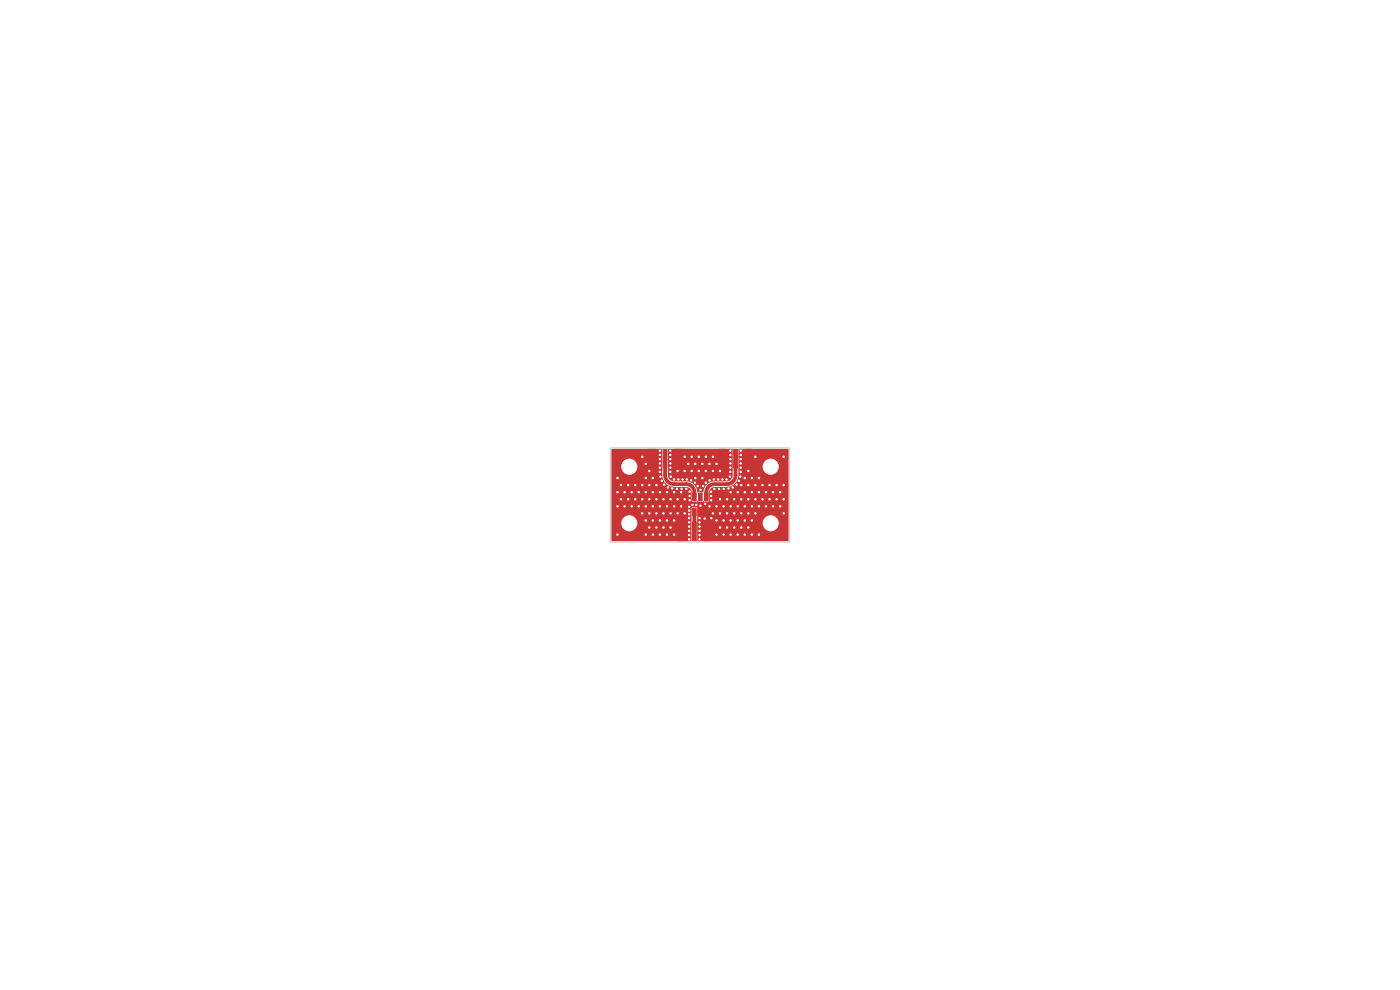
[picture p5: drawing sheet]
<svg xmlns="http://www.w3.org/2000/svg" width="297mm" height="210mm" viewBox="0 0 297 210" stroke-linecap="round" stroke-linejoin="round" font-family="sans-serif">
<g fill="#c83434" stroke="#c83434" stroke-width=".21">
<path d="M146.9 110.7h.8v4h-.8z"/>
<path d="M143.8 110.7h1.5v4h-1.5z"/>
<path d="M149.3 110.7h1.5v4h-1.5z"/>
<path d="M149.5 107.8h.7v1.6h-.7z"/>
<path d="M148.2 107.8h.8v1.6h-.8z"/>
<path d="M146.9 107.8h.8v1.6h-.8z"/>
<path d="M146.9 104.6h.8v1.6h-.8z"/>
<path d="M148.2 104.6h.8v1.6h-.8z"/>
<path d="M149.5 104.6h.7v1.6h-.7z"/>
<path d="M140.7 95.3h.8v4h-.8z"/>
<path d="M143.1 95.3h1.5v4h-1.5z"/>
<path d="M137.6 95.3h1.5v4h-1.5z"/>
<path d="M155.6 95.3h.8v4h-.8z"/>
<path d="M158.1 95.3h1.5v4h-1.5z"/>
<path d="M152.5 95.3h1.5v4h-1.5z"/>
<circle cx="163.5" cy="99" r="3"/>
<circle cx="133.5" cy="111" r="3"/>
<circle cx="133.5" cy="99" r="3"/>
<circle cx="163.5" cy="111" r="3"/>
<circle cx="166.3" cy="105.9" r=".3"/>
<circle cx="140" cy="110.4" r=".3"/>
<circle cx="146.3" cy="105.2" r=".3"/>
<circle cx="156.5" cy="113.4" r=".3"/>
<circle cx="134.8" cy="105.9" r=".3"/>
<circle cx="146.3" cy="106.1" r=".3"/>
<circle cx="144.5" cy="107.4" r=".3"/>
<circle cx="132.5" cy="104.4" r=".3"/>
<circle cx="143.8" cy="105.9" r=".3"/>
<circle cx="131" cy="104.4" r=".3"/>
<circle cx="151.4" cy="101.7" r=".3"/>
<circle cx="144.8" cy="101.7" r=".3"/>
<circle cx="141.5" cy="104.4" r=".3"/>
<circle cx="137.8" cy="108.9" r=".3"/>
<circle cx="146.2" cy="108.3" r=".3"/>
<circle cx="134" cy="107.4" r=".3"/>
<circle cx="164.8" cy="102.9" r=".3"/>
<circle cx="154.3" cy="111.9" r=".3"/>
<circle cx="161" cy="113.4" r=".3"/>
<circle cx="140.1" cy="101.1" r=".3"/>
<circle cx="141.5" cy="107.4" r=".3"/>
<circle cx="157.3" cy="108.9" r=".3"/>
<circle cx="140" cy="107.4" r=".3"/>
<circle cx="148" cy="103.1" r=".3"/>
<circle cx="134.8" cy="102.9" r=".3"/>
<circle cx="152.8" cy="99.9" r=".3"/>
<circle cx="138.5" cy="107.4" r=".3"/>
<circle cx="146.9" cy="107.1" r=".3"/>
<circle cx="159.5" cy="101.4" r=".3"/>
<circle cx="142.6" cy="103.6" r=".3"/>
<circle cx="136.3" cy="96.9" r=".3"/>
<circle cx="155.8" cy="105.9" r=".3"/>
<circle cx="146.2" cy="111.7" r=".3"/>
<circle cx="155" cy="110.4" r=".3"/>
<circle cx="156.2" cy="102.8" r=".3"/>
<circle cx="136.3" cy="108.9" r=".3"/>
<circle cx="158.8" cy="102.9" r=".3"/>
<circle cx="139.3" cy="105.9" r=".3"/>
<circle cx="165.5" cy="107.4" r=".3"/>
<circle cx="151.3" cy="96.9" r=".3"/>
<circle cx="137.8" cy="105.9" r=".3"/>
<circle cx="133.3" cy="102.9" r=".3"/>
<circle cx="156.5" cy="110.4" r=".3"/>
<circle cx="144.5" cy="104.4" r=".3"/>
<circle cx="149.5" cy="110" r=".3"/>
<circle cx="142.2" cy="98.3" r=".3"/>
<circle cx="149.6" cy="106.9" r=".3"/>
<circle cx="158.8" cy="108.9" r=".3"/>
<circle cx="148.6" cy="103.9" r=".3"/>
<circle cx="155.8" cy="111.9" r=".3"/>
<circle cx="136.3" cy="102.9" r=".3"/>
<circle cx="137" cy="110.4" r=".3"/>
<circle cx="149.8" cy="99.9" r=".3"/>
<circle cx="146.2" cy="107.5" r=".3"/>
<circle cx="143.9" cy="101.7" r=".3"/>
<circle cx="139.3" cy="111.9" r=".3"/>
<circle cx="159.5" cy="110.4" r=".3"/>
<circle cx="145.3" cy="108.9" r=".3"/>
<circle cx="140" cy="113.4" r=".3"/>
<circle cx="151.5" cy="103.7" r=".3"/>
<circle cx="142.2" cy="97.4" r=".3"/>
<circle cx="162.5" cy="104.4" r=".3"/>
<circle cx="131" cy="113.4" r=".3"/>
<circle cx="145.7" cy="101.7" r=".3"/>
<circle cx="137" cy="113.4" r=".3"/>
<circle cx="157" cy="101.1" r=".3"/>
<circle cx="149" cy="101.4" r=".3"/>
<circle cx="142.3" cy="108.9" r=".3"/>
<circle cx="155" cy="104.4" r=".3"/>
<circle cx="152.8" cy="108.9" r=".3"/>
<circle cx="153.5" cy="110.4" r=".3"/>
<circle cx="149.7" cy="102.4" r=".3"/>
<circle cx="143" cy="107.4" r=".3"/>
<circle cx="140" cy="104.4" r=".3"/>
<circle cx="154.9" cy="100.1" r=".3"/>
<circle cx="150.5" cy="98.4" r=".3"/>
<circle cx="146.8" cy="96.9" r=".3"/>
<circle cx="154.8" cy="101.1" r=".3"/>
<circle cx="140" cy="98.3" r=".3"/>
<circle cx="131" cy="101.4" r=".3"/>
<circle cx="156.5" cy="107.4" r=".3"/>
<circle cx="159.5" cy="107.4" r=".3"/>
<circle cx="138.5" cy="110.4" r=".3"/>
<circle cx="140" cy="95.6" r=".3"/>
<circle cx="142.3" cy="101.1" r=".3"/>
<circle cx="150.5" cy="101.9" r=".3"/>
<circle cx="147.5" cy="101.4" r=".3"/>
<circle cx="145.3" cy="99.9" r=".3"/>
<circle cx="137.8" cy="99.9" r=".3"/>
<circle cx="152.8" cy="105.9" r=".3"/>
<circle cx="152" cy="107.4" r=".3"/>
<circle cx="149" cy="98.4" r=".3"/>
<circle cx="152.8" cy="111.9" r=".3"/>
<circle cx="153.5" cy="113.4" r=".3"/>
<circle cx="146.2" cy="113.5" r=".3"/>
<circle cx="150.8" cy="104.3" r=".3"/>
<circle cx="140.8" cy="105.9" r=".3"/>
<circle cx="142.2" cy="96.5" r=".3"/>
<circle cx="137.8" cy="111.9" r=".3"/>
<circle cx="138.5" cy="113.4" r=".3"/>
<circle cx="142.3" cy="105.9" r=".3"/>
<circle cx="149.8" cy="96.9" r=".3"/>
<circle cx="131" cy="107.4" r=".3"/>
<circle cx="154.9" cy="99.2" r=".3"/>
<circle cx="145.3" cy="96.9" r=".3"/>
<circle cx="140.9" cy="102.8" r=".3"/>
<circle cx="140.4" cy="102" r=".3"/>
<circle cx="137" cy="104.4" r=".3"/>
<circle cx="160.3" cy="105.9" r=".3"/>
<circle cx="159.5" cy="104.4" r=".3"/>
<circle cx="148.6" cy="107.3" r=".3"/>
<circle cx="161" cy="101.4" r=".3"/>
<circle cx="154.9" cy="98.3" r=".3"/>
<circle cx="158.8" cy="111.9" r=".3"/>
<circle cx="144.6" cy="103.7" r=".3"/>
<circle cx="154.3" cy="108.9" r=".3"/>
<circle cx="146.2" cy="110.8" r=".3"/>
<circle cx="143" cy="104.4" r=".3"/>
<circle cx="166.3" cy="102.9" r=".3"/>
<circle cx="154.3" cy="105.9" r=".3"/>
<circle cx="158" cy="104.4" r=".3"/>
<circle cx="157.1" cy="99.2" r=".3"/>
<circle cx="140" cy="99.2" r=".3"/>
<circle cx="143" cy="101.7" r=".3"/>
<circle cx="140" cy="96.5" r=".3"/>
<circle cx="164" cy="107.4" r=".3"/>
<circle cx="150.5" cy="107.4" r=".3"/>
<circle cx="143.8" cy="108.9" r=".3"/>
<circle cx="142.3" cy="111.9" r=".3"/>
<circle cx="155.8" cy="108.9" r=".3"/>
<circle cx="137" cy="98.4" r=".3"/>
<circle cx="143" cy="110.4" r=".3"/>
<circle cx="146.2" cy="109.1" r=".3"/>
<circle cx="146.2" cy="109.9" r=".3"/>
<circle cx="143" cy="113.4" r=".3"/>
<circle cx="163.3" cy="102.9" r=".3"/>
<circle cx="141.7" cy="103.4" r=".3"/>
<circle cx="135.5" cy="104.4" r=".3"/>
<circle cx="146" cy="98.4" r=".3"/>
<circle cx="153.5" cy="107.4" r=".3"/>
<circle cx="145.6" cy="103.7" r=".3"/>
<circle cx="155.4" cy="103.4" r=".3"/>
<circle cx="151.3" cy="99.9" r=".3"/>
<circle cx="161.8" cy="105.9" r=".3"/>
<circle cx="137.8" cy="102.9" r=".3"/>
<circle cx="157.1" cy="100.1" r=".3"/>
<circle cx="159.5" cy="113.4" r=".3"/>
<circle cx="166.3" cy="96.9" r=".3"/>
<circle cx="158" cy="107.4" r=".3"/>
<circle cx="148.4" cy="113.5" r=".3"/>
<circle cx="157.1" cy="97.4" r=".3"/>
<circle cx="157.3" cy="111.9" r=".3"/>
<circle cx="148.4" cy="109.9" r=".3"/>
<circle cx="166.3" cy="108.9" r=".3"/>
<circle cx="142.2" cy="95.6" r=".3"/>
<circle cx="148.4" cy="110.8" r=".3"/>
<circle cx="158" cy="110.4" r=".3"/>
<circle cx="158.8" cy="105.9" r=".3"/>
<circle cx="133.3" cy="105.9" r=".3"/>
<circle cx="138.5" cy="101.4" r=".3"/>
<circle cx="160.3" cy="96.9" r=".3"/>
<circle cx="158.8" cy="99.9" r=".3"/>
<circle cx="162.5" cy="107.4" r=".3"/>
<circle cx="158" cy="113.4" r=".3"/>
<circle cx="155" cy="107.4" r=".3"/>
<circle cx="143.8" cy="99.9" r=".3"/>
<circle cx="153.2" cy="101.7" r=".3"/>
<circle cx="161.8" cy="102.9" r=".3"/>
<circle cx="161" cy="107.4" r=".3"/>
<circle cx="142.2" cy="99.2" r=".3"/>
<circle cx="160.3" cy="102.9" r=".3"/>
<circle cx="148.4" cy="112.6" r=".3"/>
<circle cx="140.8" cy="108.9" r=".3"/>
<circle cx="131.8" cy="105.9" r=".3"/>
<circle cx="154.1" cy="101.7" r=".3"/>
<circle cx="140" cy="97.4" r=".3"/>
<circle cx="152.5" cy="103.7" r=".3"/>
<circle cx="146.8" cy="99.9" r=".3"/>
<circle cx="146.6" cy="101.9" r=".3"/>
<circle cx="139.3" cy="108.9" r=".3"/>
<circle cx="148.4" cy="111.7" r=".3"/>
<circle cx="152" cy="110.4" r=".3"/>
<circle cx="146.2" cy="114.4" r=".3"/>
<circle cx="141.5" cy="113.4" r=".3"/>
<circle cx="156.5" cy="104.4" r=".3"/>
<circle cx="142.2" cy="100.1" r=".3"/>
<circle cx="134" cy="104.4" r=".3"/>
<circle cx="157.3" cy="105.9" r=".3"/>
<circle cx="164.8" cy="105.9" r=".3"/>
<circle cx="157.1" cy="95.6" r=".3"/>
<circle cx="140" cy="100.1" r=".3"/>
<circle cx="151.3" cy="108.9" r=".3"/>
<circle cx="140.8" cy="111.9" r=".3"/>
<circle cx="143.6" cy="103.7" r=".3"/>
<circle cx="148.3" cy="99.9" r=".3"/>
<circle cx="154.9" cy="95.6" r=".3"/>
<circle cx="154.5" cy="103.6" r=".3"/>
<circle cx="136.3" cy="105.9" r=".3"/>
<circle cx="135.5" cy="107.4" r=".3"/>
<circle cx="139.3" cy="102.9" r=".3"/>
<circle cx="157.1" cy="98.3" r=".3"/>
<circle cx="137" cy="107.4" r=".3"/>
<circle cx="165.5" cy="104.4" r=".3"/>
<circle cx="147.7" cy="107.1" r=".3"/>
<circle cx="150.9" cy="109.9" r=".3"/>
<circle cx="146.2" cy="112.6" r=".3"/>
<circle cx="154.9" cy="97.4" r=".3"/>
<circle cx="137" cy="101.4" r=".3"/>
<circle cx="155" cy="113.4" r=".3"/>
<circle cx="148.4" cy="114.4" r=".3"/>
<circle cx="132.5" cy="107.4" r=".3"/>
<circle cx="152.3" cy="101.7" r=".3"/>
<circle cx="160.3" cy="108.9" r=".3"/>
<circle cx="164" cy="104.4" r=".3"/>
<circle cx="153.5" cy="103.7" r=".3"/>
<circle cx="152" cy="113.4" r=".3"/>
<circle cx="147.4" cy="102.4" r=".3"/>
<circle cx="138.5" cy="104.4" r=".3"/>
<circle cx="141.5" cy="110.4" r=".3"/>
<circle cx="147.5" cy="98.4" r=".3"/>
<circle cx="150.8" cy="105.2" r=".3"/>
<circle cx="154.9" cy="96.5" r=".3"/>
<circle cx="131.8" cy="102.9" r=".3"/>
<circle cx="152" cy="98.4" r=".3"/>
<circle cx="148.3" cy="96.9" r=".3"/>
<circle cx="157.3" cy="102.9" r=".3"/>
<circle cx="150.8" cy="106.1" r=".3"/>
<circle cx="157.1" cy="96.5" r=".3"/>
<circle cx="146.3" cy="104.3" r=".3"/>
<circle cx="145.3" cy="105.9" r=".3"/>
<circle cx="158" cy="101.4" r=".3"/>
<circle cx="149.1" cy="103.1" r=".3"/>
<circle cx="161" cy="104.4" r=".3"/>
<circle cx="163.3" cy="105.9" r=".3"/>
<circle cx="156.7" cy="102" r=".3"/>
</g>
<path d="M141.1 97.3v3.5a1.9 1.9 0 0 0 1.9 1.9h2.6a1.7 1.7 0 0 1 1.7 1.7v1M156 97.3v3.5a1.9 1.9 0 0 1-1.9 1.9h-2.6a1.7 1.7 0 0 0-1.7 1.7v1M147.3 108.6v4.1" fill="none" stroke="#c83434" stroke-width=".8"/>
<g fill="#c83434">
<path d="M129.7 95.3l10.7-.1 .1 5.8a2.5 2.5 0 0 0 2.4 2.3h2.6a1.11 1.11 0 0 1 1.2 1.1v1.9l.2 .1 1.1-.1 .2 .1 1-.1 1.1 .1 .1-.1v-1.9a1.1 1.1 0 0 1 1.1-1.1h2.8a2.51 2.51 0 0 0 2.3-2.6l.1-5.5 10.6 .1-.1 19.5h-19.2l-.1-7-.2-.2h-.8l-.2 .2-.1 7h-16.8l-.1-.1z"/>
<path d="M141.7 95.3l13.7-.1v5.6a1.3 1.3 0 0 1-1.3 1.3h-2.7a2.45 2.45 0 0 0-2.2 2.3h-1.2a2.8 2.8 0 0 0-1.8-2.2l-3.2-.1a1.3 1.3 0 0 1-1.3-1.3z"/>
</g>
<path d="M129.5 95h38v20h-38z" fill="none" stroke="#d0d2cd" stroke-width=".25"/>
<g fill="#fff" stroke="#fff" stroke-width=".21">
<circle cx="166.3" cy="105.9" r=".15"/>
<circle cx="140" cy="110.4" r=".15"/>
<circle cx="146.3" cy="105.2" r=".15"/>
<circle cx="156.5" cy="113.4" r=".15"/>
<circle cx="134.8" cy="105.9" r=".15"/>
<circle cx="146.3" cy="106.1" r=".15"/>
<circle cx="144.5" cy="107.4" r=".15"/>
<circle cx="132.5" cy="104.4" r=".15"/>
<circle cx="143.8" cy="105.9" r=".15"/>
<circle cx="131" cy="104.4" r=".15"/>
<circle cx="151.4" cy="101.7" r=".15"/>
<circle cx="144.8" cy="101.7" r=".15"/>
<circle cx="141.5" cy="104.4" r=".15"/>
<circle cx="137.8" cy="108.9" r=".15"/>
<circle cx="146.2" cy="108.3" r=".15"/>
<circle cx="134" cy="107.4" r=".15"/>
<circle cx="164.8" cy="102.9" r=".15"/>
<circle cx="154.3" cy="111.9" r=".15"/>
<circle cx="161" cy="113.4" r=".15"/>
<circle cx="140.1" cy="101.1" r=".15"/>
<circle cx="141.5" cy="107.4" r=".15"/>
<circle cx="157.3" cy="108.9" r=".15"/>
<circle cx="140" cy="107.4" r=".15"/>
<circle cx="148" cy="103.1" r=".15"/>
<circle cx="134.8" cy="102.9" r=".15"/>
<circle cx="152.8" cy="99.9" r=".15"/>
<circle cx="138.5" cy="107.4" r=".15"/>
<circle cx="146.9" cy="107.1" r=".15"/>
<circle cx="159.5" cy="101.4" r=".15"/>
<circle cx="142.6" cy="103.6" r=".15"/>
<circle cx="136.3" cy="96.9" r=".15"/>
<circle cx="155.8" cy="105.9" r=".15"/>
<circle cx="146.2" cy="111.7" r=".15"/>
<circle cx="155" cy="110.4" r=".15"/>
<circle cx="156.2" cy="102.8" r=".15"/>
<circle cx="136.3" cy="108.9" r=".15"/>
<circle cx="158.8" cy="102.9" r=".15"/>
<circle cx="139.3" cy="105.9" r=".15"/>
<circle cx="165.5" cy="107.4" r=".15"/>
<circle cx="151.3" cy="96.9" r=".15"/>
<circle cx="137.8" cy="105.9" r=".15"/>
<circle cx="133.3" cy="102.9" r=".15"/>
<circle cx="156.5" cy="110.4" r=".15"/>
<circle cx="144.5" cy="104.4" r=".15"/>
<circle cx="149.5" cy="110" r=".15"/>
<circle cx="142.2" cy="98.3" r=".15"/>
<circle cx="149.6" cy="106.9" r=".15"/>
<circle cx="158.8" cy="108.9" r=".15"/>
<circle cx="148.6" cy="103.9" r=".15"/>
<circle cx="155.8" cy="111.9" r=".15"/>
<circle cx="136.3" cy="102.9" r=".15"/>
<circle cx="137" cy="110.4" r=".15"/>
<circle cx="149.8" cy="99.9" r=".15"/>
<circle cx="146.2" cy="107.5" r=".15"/>
<circle cx="143.9" cy="101.7" r=".15"/>
<circle cx="139.3" cy="111.9" r=".15"/>
<circle cx="159.5" cy="110.4" r=".15"/>
<circle cx="145.3" cy="108.9" r=".15"/>
<circle cx="140" cy="113.4" r=".15"/>
<circle cx="151.5" cy="103.7" r=".15"/>
<circle cx="142.2" cy="97.4" r=".15"/>
<circle cx="162.5" cy="104.4" r=".15"/>
<circle cx="131" cy="113.4" r=".15"/>
<circle cx="145.7" cy="101.7" r=".15"/>
<circle cx="137" cy="113.4" r=".15"/>
<circle cx="157" cy="101.1" r=".15"/>
<circle cx="149" cy="101.4" r=".15"/>
<circle cx="142.3" cy="108.9" r=".15"/>
<circle cx="155" cy="104.4" r=".15"/>
<circle cx="152.8" cy="108.9" r=".15"/>
<circle cx="153.5" cy="110.4" r=".15"/>
<circle cx="149.7" cy="102.4" r=".15"/>
<circle cx="143" cy="107.4" r=".15"/>
<circle cx="140" cy="104.4" r=".15"/>
<circle cx="154.9" cy="100.1" r=".15"/>
<circle cx="150.5" cy="98.4" r=".15"/>
<circle cx="146.8" cy="96.9" r=".15"/>
<circle cx="154.8" cy="101.1" r=".15"/>
<circle cx="140" cy="98.3" r=".15"/>
<circle cx="131" cy="101.4" r=".15"/>
<circle cx="156.5" cy="107.4" r=".15"/>
<circle cx="159.5" cy="107.4" r=".15"/>
<circle cx="138.5" cy="110.4" r=".15"/>
<circle cx="140" cy="95.6" r=".15"/>
<circle cx="142.3" cy="101.1" r=".15"/>
<circle cx="150.5" cy="101.9" r=".15"/>
<circle cx="147.5" cy="101.4" r=".15"/>
<circle cx="145.3" cy="99.9" r=".15"/>
<circle cx="137.8" cy="99.9" r=".15"/>
<circle cx="152.8" cy="105.9" r=".15"/>
<circle cx="152" cy="107.4" r=".15"/>
<circle cx="149" cy="98.4" r=".15"/>
<circle cx="152.8" cy="111.9" r=".15"/>
<circle cx="153.5" cy="113.4" r=".15"/>
<circle cx="146.2" cy="113.5" r=".15"/>
<circle cx="150.8" cy="104.3" r=".15"/>
<circle cx="140.8" cy="105.9" r=".15"/>
<circle cx="142.2" cy="96.5" r=".15"/>
<circle cx="137.8" cy="111.9" r=".15"/>
<circle cx="138.5" cy="113.4" r=".15"/>
<circle cx="142.3" cy="105.9" r=".15"/>
<circle cx="149.8" cy="96.9" r=".15"/>
<circle cx="131" cy="107.4" r=".15"/>
<circle cx="154.9" cy="99.2" r=".15"/>
<circle cx="145.3" cy="96.9" r=".15"/>
<circle cx="140.9" cy="102.8" r=".15"/>
<circle cx="140.4" cy="102" r=".15"/>
<circle cx="137" cy="104.4" r=".15"/>
<circle cx="160.3" cy="105.9" r=".15"/>
<circle cx="159.5" cy="104.4" r=".15"/>
<circle cx="148.6" cy="107.3" r=".15"/>
<circle cx="161" cy="101.4" r=".15"/>
<circle cx="154.9" cy="98.3" r=".15"/>
<circle cx="158.8" cy="111.9" r=".15"/>
<circle cx="144.6" cy="103.7" r=".15"/>
<circle cx="154.3" cy="108.9" r=".15"/>
<circle cx="146.2" cy="110.8" r=".15"/>
<circle cx="143" cy="104.4" r=".15"/>
<circle cx="166.3" cy="102.9" r=".15"/>
<circle cx="154.3" cy="105.9" r=".15"/>
<circle cx="158" cy="104.4" r=".15"/>
<circle cx="157.1" cy="99.2" r=".15"/>
<circle cx="140" cy="99.2" r=".15"/>
<circle cx="143" cy="101.7" r=".15"/>
<circle cx="140" cy="96.5" r=".15"/>
<circle cx="164" cy="107.4" r=".15"/>
<circle cx="150.5" cy="107.4" r=".15"/>
<circle cx="143.8" cy="108.9" r=".15"/>
<circle cx="142.3" cy="111.9" r=".15"/>
<circle cx="155.8" cy="108.9" r=".15"/>
<circle cx="137" cy="98.4" r=".15"/>
<circle cx="143" cy="110.4" r=".15"/>
<circle cx="146.2" cy="109.1" r=".15"/>
<circle cx="146.2" cy="109.9" r=".15"/>
<circle cx="143" cy="113.4" r=".15"/>
<circle cx="163.3" cy="102.9" r=".15"/>
<circle cx="141.7" cy="103.4" r=".15"/>
<circle cx="135.5" cy="104.4" r=".15"/>
<circle cx="146" cy="98.4" r=".15"/>
<circle cx="153.5" cy="107.4" r=".15"/>
<circle cx="145.6" cy="103.7" r=".15"/>
<circle cx="155.4" cy="103.4" r=".15"/>
<circle cx="151.3" cy="99.9" r=".15"/>
<circle cx="161.8" cy="105.9" r=".15"/>
<circle cx="137.8" cy="102.9" r=".15"/>
<circle cx="157.1" cy="100.1" r=".15"/>
<circle cx="159.5" cy="113.4" r=".15"/>
<circle cx="166.3" cy="96.9" r=".15"/>
<circle cx="158" cy="107.4" r=".15"/>
<circle cx="148.4" cy="113.5" r=".15"/>
<circle cx="157.1" cy="97.4" r=".15"/>
<circle cx="157.3" cy="111.9" r=".15"/>
<circle cx="148.4" cy="109.9" r=".15"/>
<circle cx="166.3" cy="108.9" r=".15"/>
<circle cx="142.2" cy="95.6" r=".15"/>
<circle cx="148.4" cy="110.8" r=".15"/>
<circle cx="158" cy="110.4" r=".15"/>
<circle cx="158.8" cy="105.9" r=".15"/>
<circle cx="133.3" cy="105.9" r=".15"/>
<circle cx="138.5" cy="101.4" r=".15"/>
<circle cx="160.3" cy="96.9" r=".15"/>
<circle cx="158.8" cy="99.9" r=".15"/>
<circle cx="162.5" cy="107.4" r=".15"/>
<circle cx="158" cy="113.4" r=".15"/>
<circle cx="155" cy="107.4" r=".15"/>
<circle cx="143.8" cy="99.9" r=".15"/>
<circle cx="153.2" cy="101.7" r=".15"/>
<circle cx="161.8" cy="102.9" r=".15"/>
<circle cx="161" cy="107.4" r=".15"/>
<circle cx="142.2" cy="99.2" r=".15"/>
<circle cx="160.3" cy="102.9" r=".15"/>
<circle cx="148.4" cy="112.6" r=".15"/>
<circle cx="140.8" cy="108.9" r=".15"/>
<circle cx="131.8" cy="105.9" r=".15"/>
<circle cx="154.1" cy="101.7" r=".15"/>
<circle cx="140" cy="97.4" r=".15"/>
<circle cx="152.5" cy="103.7" r=".15"/>
<circle cx="146.8" cy="99.9" r=".15"/>
<circle cx="146.6" cy="101.9" r=".15"/>
<circle cx="139.3" cy="108.9" r=".15"/>
<circle cx="148.4" cy="111.7" r=".15"/>
<circle cx="152" cy="110.4" r=".15"/>
<circle cx="146.2" cy="114.4" r=".15"/>
<circle cx="141.5" cy="113.4" r=".15"/>
<circle cx="156.5" cy="104.4" r=".15"/>
<circle cx="142.2" cy="100.1" r=".15"/>
<circle cx="134" cy="104.4" r=".15"/>
<circle cx="157.3" cy="105.9" r=".15"/>
<circle cx="164.8" cy="105.9" r=".15"/>
<circle cx="157.1" cy="95.6" r=".15"/>
<circle cx="140" cy="100.1" r=".15"/>
<circle cx="151.3" cy="108.9" r=".15"/>
<circle cx="140.8" cy="111.9" r=".15"/>
<circle cx="143.6" cy="103.7" r=".15"/>
<circle cx="148.3" cy="99.9" r=".15"/>
<circle cx="154.9" cy="95.6" r=".15"/>
<circle cx="154.5" cy="103.6" r=".15"/>
<circle cx="136.3" cy="105.9" r=".15"/>
<circle cx="135.5" cy="107.4" r=".15"/>
<circle cx="139.3" cy="102.9" r=".15"/>
<circle cx="157.1" cy="98.3" r=".15"/>
<circle cx="137" cy="107.4" r=".15"/>
<circle cx="165.5" cy="104.4" r=".15"/>
<circle cx="147.7" cy="107.1" r=".15"/>
<circle cx="150.9" cy="109.9" r=".15"/>
<circle cx="146.2" cy="112.6" r=".15"/>
<circle cx="154.9" cy="97.4" r=".15"/>
<circle cx="137" cy="101.4" r=".15"/>
<circle cx="155" cy="113.4" r=".15"/>
<circle cx="148.4" cy="114.4" r=".15"/>
<circle cx="132.5" cy="107.4" r=".15"/>
<circle cx="152.3" cy="101.7" r=".15"/>
<circle cx="160.3" cy="108.9" r=".15"/>
<circle cx="164" cy="104.4" r=".15"/>
<circle cx="153.5" cy="103.7" r=".15"/>
<circle cx="152" cy="113.4" r=".15"/>
<circle cx="147.4" cy="102.4" r=".15"/>
<circle cx="138.5" cy="104.4" r=".15"/>
<circle cx="141.5" cy="110.4" r=".15"/>
<circle cx="147.5" cy="98.4" r=".15"/>
<circle cx="150.8" cy="105.2" r=".15"/>
<circle cx="154.9" cy="96.5" r=".15"/>
<circle cx="131.8" cy="102.9" r=".15"/>
<circle cx="152" cy="98.4" r=".15"/>
<circle cx="148.3" cy="96.9" r=".15"/>
<circle cx="157.3" cy="102.9" r=".15"/>
<circle cx="150.8" cy="106.1" r=".15"/>
<circle cx="157.1" cy="96.5" r=".15"/>
<circle cx="146.3" cy="104.3" r=".15"/>
<circle cx="145.3" cy="105.9" r=".15"/>
<circle cx="158" cy="101.4" r=".15"/>
<circle cx="149.1" cy="103.1" r=".15"/>
<circle cx="161" cy="104.4" r=".15"/>
<circle cx="163.3" cy="105.9" r=".15"/>
<circle cx="156.7" cy="102" r=".15"/>
<circle cx="163.5" cy="99" r="1.6"/>
<circle cx="133.5" cy="111" r="1.6"/>
<circle cx="133.5" cy="99" r="1.6"/>
<circle cx="163.5" cy="111" r="1.6"/>
</g>
</svg>
